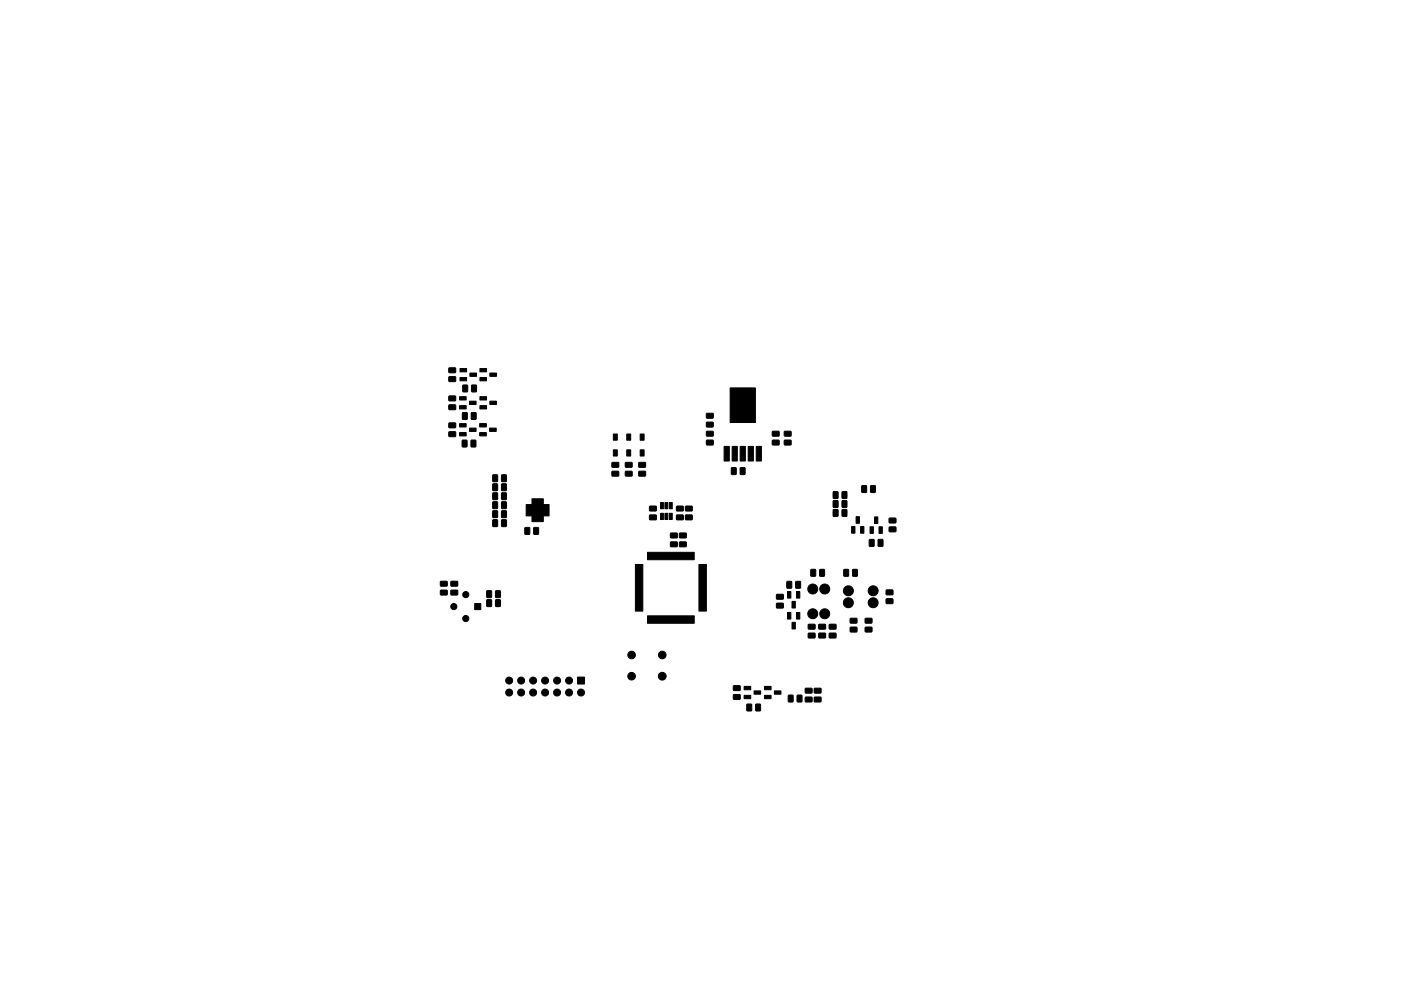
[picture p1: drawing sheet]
<svg xmlns="http://www.w3.org/2000/svg" width="297mm" height="210mm" viewBox="0 0 297 210" stroke-linecap="round" stroke-linejoin="round" font-family="sans-serif">
<g fill="#000" stroke="#000" stroke-width=".21">
<path d="M95.2 80l1.3-.1 .1 1h-1.4zM95.2 78.1h1.3l.1 .9-1.4 .1zM97.5 78.2h1.4v.7h-1.4zM99.6 79.1h1.4v.7h-1.4zM101.8 78.2h1.4v.7h-1.4zM103.9 79.1h1.4v.7h-1.4zM95.2 91.6h1.3l.1 1h-1.4zM95.2 89.8l1.3-.1 .1 1h-1.4zM95.2 85.9h1.3l.1 .9-1.4 .1zM95.2 84.1l1.3-.1 .1 1h-1.4zM97.4 91.8h1.4v.7h-1.4zM97.4 89.9h1.4v.7h-1.4z"/>
<path d="M97.4 86.1h1.4v.7h-1.4zM97.4 84.2h1.4v.7h-1.4zM98 93.4h1l-.1 1.4h-.9zM98.1 87.6h1l-.1 1.4-1-.1zM97.5 80.1h1.4v.7h-1.4zM98.2 81.7l.9 .1v1.3h-1zM99.9 93.4h1l-.1 1.4h-.9zM99.9 87.6h1v1.4l-1-.1zM100 81.7l1 .1v1.3h-1zM99.5 90.8h1.4v.7h-1.4zM99.5 85.1h1.4v.7h-1.4zM101.7 91.8h1.4v.7h-1.4z"/>
<path d="M101.7 89.9h1.4v.7h-1.4zM101.8 86.1h1.4v.7h-1.4zM101.8 84.2h1.4v.7h-1.4zM101.8 80.1h1.4v.7h-1.4zM103.8 90.8h1.4v.7h-1.4zM103.9 85.1h1.4v.7h-1.4zM130 95.4h.9v1.4h-.9zM130 92.1h.9v1.3h-.9zM129.8 100h1.3l.1 .9-1.4 .1zM129.8 98.1h1.3l.1 1h-1.4zM132.9 95.4h.8v1.4h-.8zM132.9 92.1h.8v1.3h-.8z"/>
<path d="M132.6 100h1.4v.9l-1.4 .1zM132.6 98.1h1.4v1h-1.4zM135.7 95.4h.9v1.4h-.9zM135.7 92.1h.9v1.3h-.9zM135.5 100h1.3l.1 .9-1.4 .1zM135.5 98.1h1.3l.1 1h-1.4zM149.8 93.4h1.4v.9l-1.4 .1zM149.8 91.5h1.4v1h-1.4zM149.8 89.6h1.4v.9l-1.4 .1zM149.8 87.7h1.4v1h-1.4zM153.5 94.7h1.1v3.1h-1.1zM155.1 99.3h1l-.1 1.4-.9-.1z"/>
<path d="M155.2 94.7h1.1v3.1h-1.1zM157 99.3h1l-.1 1.4-1-.1zM156.9 94.7h1.1v3.1h-1.1zM158.6 94.7h1.1v3.1h-1.1zM154.8 82.3h5.4v7.3h-5.4zM160.3 94.7h1.1v3.1h-1.1zM163.8 93.4h1.3l.1 .9-1.4 .1zM163.8 91.5h1.3l.1 1h-1.4zM166.3 93.4h1.4v.9l-1.4 .1zM166.3 91.5h1.4v1h-1.4zM104.5 110.3h1l-.1 1.4h-.9zM104.5 108.4h1l-.1 1.4-.9-.1z"/>
<path d="M104.5 106.5h1l-.1 1.4-.9-.1zM104.5 104.6h1l-.1 1.4-.9-.1zM104.5 102.7h1l-.1 1.4-.9-.1zM104.5 100.8h1l-.1 1.4-.9-.1zM106.4 110.3h1l-.1 1.4h-.9zM106.4 108.4h1l-.1 1.4-.9-.1zM106.4 106.5h1l-.1 1.4-.9-.1zM106.4 104.6h1l-.1 1.4-.9-.1zM106.4 102.7h1l-.1 1.4-.9-.1zM106.4 100.8h1l-.1 1.4-.9-.1zM111.3 112h1l-.1 1.4-.9-.1zM113.2 112h1l-.1 1.4-.9-.1z"/>
<path d="M111.6 107.1l1.2-.1v-1.2h2.4v1.2l1.2 .1v2.4h-1.2v1.2h-2.4v-1.2h-1.2zM137.7 109.3h1.4v.9l-1.3 .1zM137.7 107.4h1.4v.9l-1.3 .1zM140 108.9h.7v1.3h-.7zM140 106.6h.7v1.3h-.7zM141 108.9h.6v1.3h-.6zM141 106.6h.6v1.3h-.6zM141.9 108.9h.6v1.3h-.6zM141.9 106.6h.6v1.3h-.6zM142.2 115h1.3l.1 .9-1.4 .1zM142.2 113.1h1.3l.1 1h-1.4zM143.5 109.3h1.3l.1 .9-1.4 .1z"/>
<path d="M143.5 107.4h1.3l.1 .9-1.4 .1zM144.1 115h1.3l.1 .9-1.4 .1zM144.1 113.1h1.3l.1 1h-1.4zM145.4 109.3h1.3l.1 .9-1.4 .1zM145.4 107.4h1.3l.1 .9-1.4 .1zM137.3 117.2h9.9v1.6h-9.9zM176.7 108.1l1 .1-.1 1.3h-.9zM176.7 106.2l1 .1-.1 1.3h-.9zM176.7 104.3l1 .1-.1 1.3h-.9zM178.6 108.1l.9 .1v1.3h-1zM178.6 106.2l.9 .1v1.3h-1zM178.6 104.3l.9 .1v1.3h-1z"/>
<path d="M180.6 111.7h.7v1.4h-.7zM181.5 109.6h.7v1.4h-.7zM182.5 111.7h.7v1.4h-.7zM182.7 103.1h1v1.4l-1-.1zM184.5 111.8h.7v1.4h-.7zM184.3 114.5h1v1.4l-1-.1zM184.6 103.1h1l-.1 1.4-.9-.1zM185.4 109.7h.7v1.4h-.7zM186.2 114.5h1l-.1 1.4-.9-.1zM186.4 111.8h.7v1.4h-.7zM188.5 111.8h1.4v1h-1.3zM188.5 110l1.4-.1v1h-1.3z"/>
<path d="M93.4 125.2h1.4v1h-1.4zM93.4 123.4l1.4-.1v1l-1.4 .1zM95.6 125.2h1.4v1h-1.3zM95.6 123.4l1.4-.1v1l-1.3 .1zM100.6 128h1.3v1.3h-1.3zM103.2 127.3h1v1.4l-1-.1zM103.2 125.4h1v1.4l-1-.1zM105.1 127.3h1l-.1 1.4-.9-.1zM105.1 125.4h1l-.1 1.4-.9-.1zM134.7 119.8h1.6v9.9h-1.6zM137.3 130.7h9.9v1.5h-9.9zM148.2 119.8h1.6v9.9h-1.6z"/>
<path d="M164.7 128h1.3l.1 .9-1.4 .1zM164.7 126.1h1.3l.1 1h-1.4zM167 129.9h.7v1.4h-.7zM167 125.5h.7v1.4h-.7zM166.9 123.4h.9v1.4l-1-.1zM167.9 132h.7v1.4h-.7zM167.9 127.6h.7v1.4h-.7zM168.9 129.9h.7v1.4h-.7zM168.9 125.5h.7v1.4h-.7zM168.7 123.4h1v1.4l-1-.1zM171.4 134.4l1.3-.1 .1 1h-1.4zM171.4 132.5h1.3l.1 .9-1.4 .1z"/>
<path d="M171.9 120.8l1 .1v1.3h-1zM173.8 120.8l1 .1-.1 1.3h-.9zM173.6 134.4l1.4-.1v1h-1.4zM173.6 132.5h1.4v.9l-1.4 .1zM175.8 134.4l1.4-.1v1h-1.3zM175.8 132.5h1.4v.9l-1.3 .1zM178.9 120.8l1 .1-.1 1.3h-.9zM180.3 133.1h1.3l.1 .9-1.4 .1zM180.3 131.2h1.3l.1 .9-1.4 .1zM180.8 120.8l1 .1-.1 1.3h-.9zM183.5 133.1h1.3l.1 .9-1.4 .1zM183.5 131.2h1.3l.1 .9-1.4 .1z"/>
<path d="M187.9 127.1l1.4-.1v1l-1.4 .1zM187.9 125.2h1.4v.9l-1.4 .1zM122.5 143.7h1.4v1.4h-1.4zM155.5 147.4h1.4v.9l-1.3 .1zM155.5 145.5h1.4v.9l-1.3 .1zM157.8 147.5h1.4v.7h-1.4zM157.8 145.6h1.4v.7h-1.4zM158.4 149.4h1l-.1 1.4h-1zM160.2 149.4h1v1.4h-1zM159.9 146.6h1.4v.7h-1.4zM162.1 147.5h1.4v.7h-1.4zM162.1 145.6h1.4v.7h-1.4z"/>
<path d="M164.2 146.6h1.4v.7h-1.4zM167.2 147.5h.9v1.4h-1zM169 147.5h1v1.4h-1zM170.8 147.9h1.3l.1 1h-1.4zM170.8 146.1l1.3-.1 .1 1h-1.4zM172.7 147.9h1.3l.1 1h-1.4zM172.7 146.1l1.3-.1 .1 1h-1.4z"/>
<circle cx="96.2" cy="128.7" r=".65"/>
<circle cx="98.8" cy="126.2" r=".65"/>
<circle cx="98.8" cy="131.2" r=".65"/>
<circle cx="133.9" cy="139" r=".8"/>
<circle cx="140.4" cy="139" r=".8"/>
<circle cx="172.3" cy="130.2" r="1.06"/>
<circle cx="172.3" cy="125" r="1.06"/>
<circle cx="174.9" cy="130.2" r="1.06"/>
<circle cx="174.9" cy="125" r="1.06"/>
<circle cx="179.9" cy="125.3" r="1.06"/>
<circle cx="179.9" cy="127.9" r="1.06"/>
<circle cx="185.1" cy="125.3" r="1.06"/>
<circle cx="185.1" cy="127.9" r="1.06"/>
<circle cx="107.9" cy="144.4" r=".74"/>
<circle cx="107.9" cy="146.9" r=".74"/>
<circle cx="110.5" cy="144.4" r=".74"/>
<circle cx="110.5" cy="146.9" r=".74"/>
<circle cx="113" cy="144.4" r=".74"/>
<circle cx="113" cy="146.9" r=".74"/>
<circle cx="115.6" cy="144.4" r=".74"/>
<circle cx="115.6" cy="146.9" r=".74"/>
<circle cx="118.1" cy="144.4" r=".74"/>
<circle cx="118.1" cy="146.9" r=".74"/>
<circle cx="120.6" cy="144.4" r=".74"/>
<circle cx="120.6" cy="146.9" r=".74"/>
<circle cx="123.2" cy="146.9" r=".74"/>
<circle cx="133.9" cy="143.5" r=".8"/>
<circle cx="140.4" cy="143.5" r=".82"/>
</g>
</svg>
